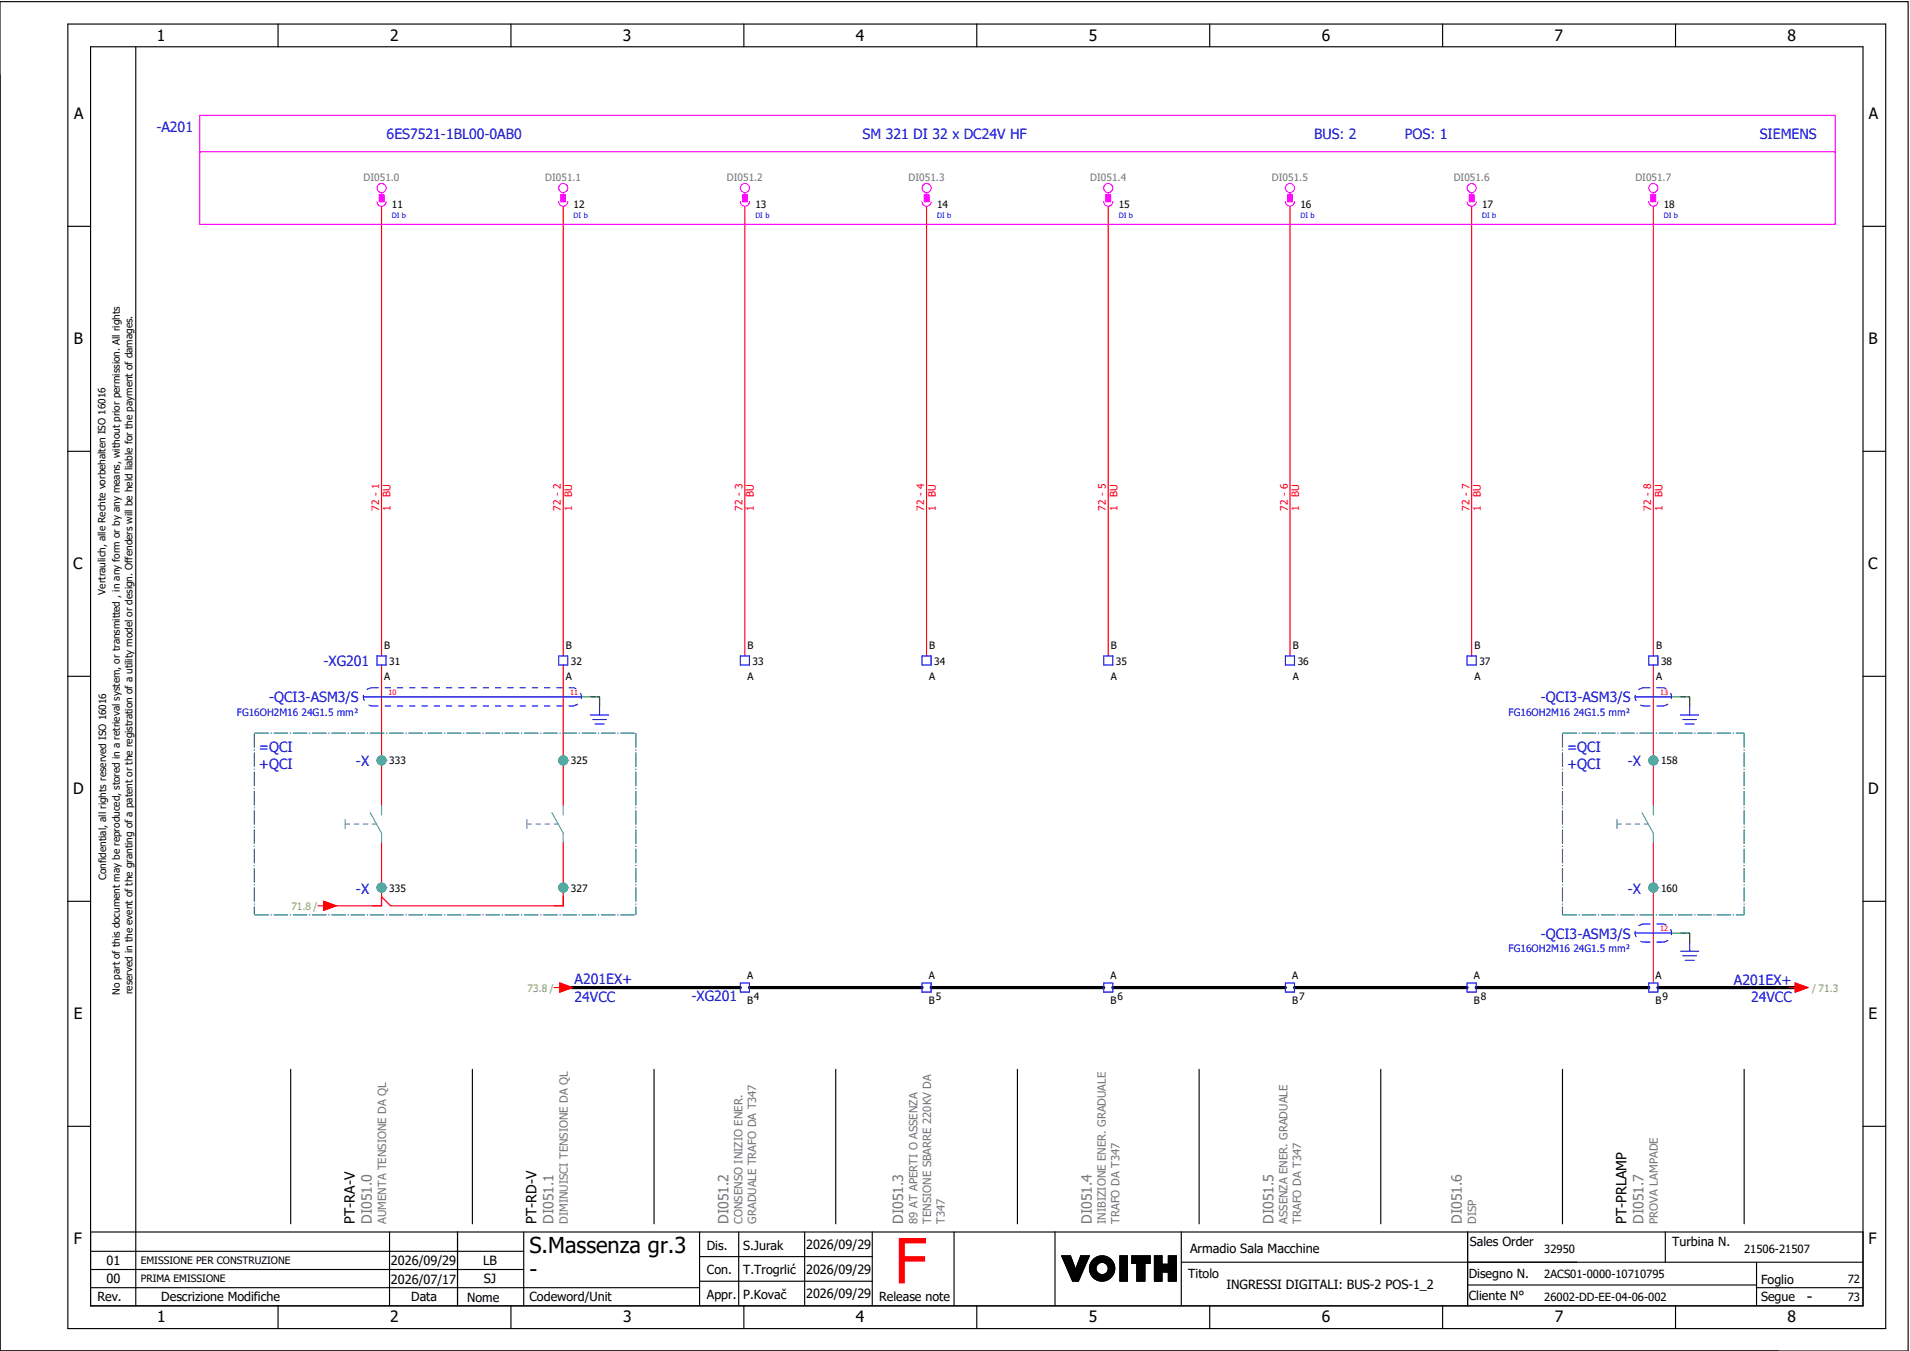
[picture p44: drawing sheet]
<svg xmlns="http://www.w3.org/2000/svg" width="421mm" height="297mm" viewBox="0 0 421 297" stroke-linecap="round" stroke-linejoin="round" font-family="sans-serif">
<defs><g id="words">
<text font-size="13.8" fill="#f00" x="196.9" y="282.5">F</text>
<g font-size="4.8">
<text x="116.6" y="275.8">S.Massenza gr.3</text>
<text x="116.6" y="281.1">-</text>
</g>
<g font-size="3.4">
<text x="34.5" y="9">1</text>
<text x="85.9" y="9">2</text>
<text x="137.1" y="9">3</text>
<text x="188.4" y="9">4</text>
<text x="239.7" y="9">5</text>
<text x="291" y="9">6</text>
<text x="342.3" y="9">7</text>
<text x="393.5" y="9">8</text>
<text x="16.3" y="26.2">A</text>
<text x="411.5" y="26.2">A</text>
<text x="16.2" y="75.8">B</text>
<text x="411.4" y="75.8">B</text>
<text x="16.1" y="125.3">C</text>
<text x="411.3" y="125.3">C</text>
<text x="16.1" y="174.8">D</text>
<text x="411.3" y="174.8">D</text>
<text x="16.2" y="224.4">E</text>
<text x="411.4" y="224.4">E</text>
<text x="16.2" y="273.9">F</text>
<text x="411.4" y="273.9">F</text>
<text x="397.8" y="286.6">-</text>
<text x="34.6" y="291">1</text>
<text x="85.9" y="291">2</text>
<text x="137.2" y="291">3</text>
<text x="188.4" y="291">4</text>
<text x="239.7" y="291">5</text>
<text x="291" y="291">6</text>
<text x="342.3" y="291">7</text>
<text x="393.6" y="291">8</text>
</g>
<g font-size="3.1" fill="#00f">
<text x="34.4" y="29">-A201</text>
<text x="85.1" y="30.6">6ES7521-1BL00-0AB0</text>
<text x="189.9" y="30.6">SM 321 DI 32 x DC24V HF</text>
<text x="289.3" y="30.6">BUS: 2</text>
<text x="309.3" y="30.6">POS: 1</text>
<text x="387.4" y="30.6">SIEMENS</text>
<text x="71.2" y="146.7">-XG201</text>
<text x="59.2" y="154.6">-QCI3-ASM3/S</text>
<text x="339.2" y="154.6">-QCI3-ASM3/S</text>
<text x="57" y="165.5">=QCI</text>
<text x="345" y="165.5">=QCI</text>
<text x="57" y="169.3">+QCI</text>
<text x="78.4" y="168.7">-X</text>
<text x="345" y="169.3">+QCI</text>
<text x="358.4" y="168.7">-X</text>
<text x="78.4" y="196.7">-X</text>
<text x="358.4" y="196.7">-X</text>
<text x="339.2" y="206.6">-QCI3-ASM3/S</text>
<text x="126.5" y="216.6">A201EX+</text>
<text x="126.5" y="220.5">24VCC</text>
<text x="152.2" y="220.3">-XG201</text>
<text x="381.7" y="216.8">A201EX+</text>
<text x="385.5" y="220.5">24VCC</text>
</g>
<g font-size="3.1">
<text x="78.1" y="269.4" transform="rotate(-90 78.1 269.4)">PT-RA-V</text>
<text x="118.1" y="269.4" transform="rotate(-90 118.1 269.4)">PT-RD-V</text>
<text x="358.1" y="269.4" transform="rotate(-90 358.1 269.4)">PT-PRLAMP</text>
</g>
<g font-size="3.1" fill="#767676">
<text x="81.9" y="269.4" transform="rotate(-90 81.9 269.4)">DI051.0</text>
<text x="121.9" y="269.4" transform="rotate(-90 121.9 269.4)">DI051.1</text>
<text x="160.4" y="269.4" transform="rotate(-90 160.4 269.4)">DI051.2</text>
<text x="198.9" y="269.4" transform="rotate(-90 198.9 269.4)">DI051.3</text>
<text x="240.4" y="269.4" transform="rotate(-90 240.4 269.4)">DI051.4</text>
<text x="280.4" y="269.4" transform="rotate(-90 280.4 269.4)">DI051.5</text>
<text x="321.9" y="269.4" transform="rotate(-90 321.9 269.4)">DI051.6</text>
<text x="361.9" y="269.4" transform="rotate(-90 361.9 269.4)">DI051.7</text>
</g>
<g font-size="2.8">
<text x="155.6" y="275.1">Dis.</text>
<text x="163.6" y="275.1">S.Jurak</text>
<text x="177.5" y="275">2026/09/29</text>
<text x="262" y="275.8">Armadio Sala Macchine</text>
<text x="323.6" y="274.3">Sales Order</text>
<text x="368.1" y="274.2">Turbina N.</text>
<text x="23.4" y="278.6">01</text>
<text x="86.1" y="278.6">2026/09/29</text>
<text x="106.3" y="278.6">LB</text>
<text x="155.6" y="280.5">Con.</text>
<text x="163.6" y="280.5">T.Trogrlić</text>
<text x="177.5" y="280.4">2026/09/29</text>
<text x="261.6" y="281.3">Titolo</text>
<text x="323.4" y="281.2">Disegno N.</text>
<text x="21.4" y="286.5">Rev.</text>
<text x="23.4" y="282.5">00</text>
<text x="35.5" y="286.4">Descrizione Modifiche</text>
<text x="86.1" y="282.6">2026/07/17</text>
<text x="90.5" y="286.5">Data</text>
<text x="102.8" y="286.5">Nome</text>
<text x="106.5" y="282.5">SJ</text>
<text x="116.6" y="286.3">Codeword/Unit</text>
<text x="155.6" y="286">Appr.</text>
<text x="163.6" y="285.9">P.Kovač</text>
<text x="177.5" y="285.8">2026/09/29</text>
<text x="193.5" y="286.5">Release note</text>
<text x="270" y="283.8">INGRESSI DIGITALI: BUS-2 POS-1_2</text>
<text x="323.4" y="286.2">Cliente N°</text>
<text x="387.7" y="286.5">Segue</text>
<text x="387.7" y="282.6">Foglio</text>
</g>
<g font-size="2.5" fill="#767676">
<text x="85" y="269.4" transform="rotate(-90 85 269.4)">AUMENTA TENSIONE DA QL</text>
<text x="125" y="269.4" transform="rotate(-90 125 269.4)">DIMINUISCI TENSIONE DA QL</text>
<text x="163.5" y="269.4" transform="rotate(-90 163.5 269.4)">CONSENSO INIZIO ENER.</text>
<text x="166.5" y="269.4" transform="rotate(-90 166.5 269.4)">GRADUALE TRAFO DA T347</text>
<text x="202" y="269.4" transform="rotate(-90 202 269.4)">89 AT APERTI O ASSENZA</text>
<text x="205" y="269.4" transform="rotate(-90 205 269.4)">TENSIONE SBARRE 220KV DA</text>
<text x="208" y="269.4" transform="rotate(-90 208 269.4)">T347</text>
<text x="243.5" y="269.4" transform="rotate(-90 243.5 269.4)">INIBIZIONE ENER. GRADUALE</text>
<text x="246.5" y="269.4" transform="rotate(-90 246.5 269.4)">TRAFO DA T347</text>
<text x="283.5" y="269.4" transform="rotate(-90 283.5 269.4)">ASSENZA ENER. GRADUALE</text>
<text x="286.5" y="269.4" transform="rotate(-90 286.5 269.4)">TRAFO DA T347</text>
<text x="325" y="269.4" transform="rotate(-90 325 269.4)">DISP</text>
<text x="365" y="269.4" transform="rotate(-90 365 269.4)">PROVA LAMPADE</text>
</g>
<g font-size="2.5">
<text x="340" y="275.9">32950</text>
<text x="384" y="275.9">21506-21507</text>
<text x="340" y="281.4">2ACS01-0000-10710795</text>
<text x="340" y="286.4">26002-DD-EE-04-06-002</text>
<text x="406.8" y="282.4">72</text>
<text x="406.8" y="286.4">73</text>
</g>
<g font-size="2.2" fill="#767676">
<text x="80" y="39.9">DI051.0</text>
<text x="120" y="39.9">DI051.1</text>
<text x="160" y="39.9">DI051.2</text>
<text x="200" y="39.9">DI051.3</text>
<text x="240" y="39.9">DI051.4</text>
<text x="280" y="39.9">DI051.5</text>
<text x="320" y="39.9">DI051.6</text>
<text x="360" y="39.9">DI051.7</text>
</g>
<g font-size="2.2">
<text x="86.3" y="45.8">11</text>
<text x="126.3" y="45.8">12</text>
<text x="166.3" y="45.8">13</text>
<text x="206.3" y="45.8">14</text>
<text x="246.3" y="45.8">15</text>
<text x="286.3" y="45.8">16</text>
<text x="326.3" y="45.8">17</text>
<text x="366.3" y="45.8">18</text>
<text x="23.2" y="130.9" transform="rotate(-90 23.2 130.9)">Vertraulich, alle Rechte vorbehalten ISO 16016</text>
<text x="84.6" y="142.9">B</text>
<text x="124.6" y="142.9">B</text>
<text x="164.6" y="142.9">B</text>
<text x="204.6" y="142.9">B</text>
<text x="244.6" y="142.9">B</text>
<text x="284.6" y="142.9">B</text>
<text x="324.6" y="142.9">B</text>
<text x="364.6" y="142.9">B</text>
<text x="84.6" y="149.6">A</text>
<text x="85.7" y="146.3">31</text>
<text x="124.6" y="149.6">A</text>
<text x="125.7" y="146.3">32</text>
<text x="164.6" y="149.6">A</text>
<text x="165.7" y="146.3">33</text>
<text x="204.6" y="149.6">A</text>
<text x="205.7" y="146.3">34</text>
<text x="244.6" y="149.6">A</text>
<text x="245.7" y="146.3">35</text>
<text x="284.6" y="149.6">A</text>
<text x="285.7" y="146.3">36</text>
<text x="324.6" y="149.6">A</text>
<text x="325.7" y="146.3">37</text>
<text x="364.6" y="149.6">A</text>
<text x="365.7" y="146.3">38</text>
<text x="85.7" y="168.3">333</text>
<text x="125.7" y="168.3">325</text>
<text x="365.7" y="168.3">158</text>
<text x="23.4" y="193.7" transform="rotate(-90 23.4 193.7)">Confidential, all rights reserved ISO 16016</text>
<text x="85.7" y="196.3">335</text>
<text x="125.7" y="196.3">327</text>
<text x="365.7" y="196.3">160</text>
<text x="164.5" y="215.4">A</text>
<text x="204.5" y="215.4">A</text>
<text x="244.5" y="215.4">A</text>
<text x="284.5" y="215.4">A</text>
<text x="324.5" y="215.4">A</text>
<text x="364.5" y="215.4">A</text>
<text x="26.4" y="219" transform="rotate(-90 26.4 219)">No part of this document may be reproduced, stored in a retrieval system, or transmitted , in any form or by any means, without prior permission. All rights</text>
<text x="29.2" y="218.9" transform="rotate(-90 29.2 218.9)">reserved in the event of the granting of a patent or the registration of a utility model or design. Offenders will be held liable for the payment of damages.</text>
<text x="164.5" y="220.9">B</text>
<text x="166" y="220">4</text>
<text x="204.5" y="220.9">B</text>
<text x="206" y="220">5</text>
<text x="244.5" y="220.9">B</text>
<text x="246" y="220">6</text>
<text x="284.5" y="220.9">B</text>
<text x="286" y="220">7</text>
<text x="324.5" y="220.9">B</text>
<text x="326" y="220">8</text>
<text x="364.5" y="220.9">B</text>
<text x="366" y="220">9</text>
<text x="31" y="278.3">EMISSIONE PER CONSTRUZIONE</text>
<text x="31" y="282.3">PRIMA EMISSIONE</text>
</g>
<g font-size="2.2" fill="#f00">
<text x="83.5" y="112.4" transform="rotate(-90 83.5 112.4)">72 - 1</text>
<text x="86" y="112.4" transform="rotate(-90 86 112.4)">1</text>
<text x="86" y="109.4" transform="rotate(-90 86 109.4)">BU</text>
<text x="123.5" y="112.4" transform="rotate(-90 123.5 112.4)">72 - 2</text>
<text x="126" y="112.4" transform="rotate(-90 126 112.4)">1</text>
<text x="126" y="109.4" transform="rotate(-90 126 109.4)">BU</text>
<text x="163.5" y="112.4" transform="rotate(-90 163.5 112.4)">72 - 3</text>
<text x="166" y="112.4" transform="rotate(-90 166 112.4)">1</text>
<text x="166" y="109.4" transform="rotate(-90 166 109.4)">BU</text>
<text x="203.5" y="112.4" transform="rotate(-90 203.5 112.4)">72 - 4</text>
<text x="206" y="112.4" transform="rotate(-90 206 112.4)">1</text>
<text x="206" y="109.4" transform="rotate(-90 206 109.4)">BU</text>
<text x="243.5" y="112.4" transform="rotate(-90 243.5 112.4)">72 - 5</text>
<text x="246" y="112.4" transform="rotate(-90 246 112.4)">1</text>
<text x="246" y="109.4" transform="rotate(-90 246 109.4)">BU</text>
<text x="283.5" y="112.4" transform="rotate(-90 283.5 112.4)">72 - 6</text>
<text x="286" y="112.4" transform="rotate(-90 286 112.4)">1</text>
<text x="286" y="109.4" transform="rotate(-90 286 109.4)">BU</text>
<text x="323.5" y="112.4" transform="rotate(-90 323.5 112.4)">72 - 7</text>
<text x="326" y="112.4" transform="rotate(-90 326 112.4)">1</text>
<text x="326" y="109.4" transform="rotate(-90 326 109.4)">BU</text>
<text x="363.5" y="112.4" transform="rotate(-90 363.5 112.4)">72 - 8</text>
<text x="366" y="112.4" transform="rotate(-90 366 112.4)">1</text>
<text x="366" y="109.4" transform="rotate(-90 366 109.4)">BU</text>
</g>
<g font-size="2.2" fill="#00f">
<text x="52.1" y="157.5">FG16OH2M16 24G1.5 mm²</text>
<text x="332.1" y="157.5">FG16OH2M16 24G1.5 mm²</text>
<text x="332.1" y="209.5">FG16OH2M16 24G1.5 mm²</text>
</g>
<g font-size="2.2" fill="#7ca552">
<text x="64.2" y="200.3">71.8 /</text>
<text x="116.2" y="218.3">73.8 /</text>
<text x="399" y="218.3">/ 71.3</text>
</g>
<g font-size="1.6" fill="#00f">
<text x="86.3" y="47.9">DI b</text>
<text x="126.3" y="47.9">DI b</text>
<text x="166.3" y="47.9">DI b</text>
<text x="206.3" y="47.9">DI b</text>
<text x="246.3" y="47.9">DI b</text>
<text x="286.3" y="47.9">DI b</text>
<text x="326.3" y="47.9">DI b</text>
<text x="366.3" y="47.9">DI b</text>
</g>
<g font-size="1.6" fill="#f00">
<text x="85.5" y="152.9">10</text>
<text x="125.5" y="152.9">11</text>
<text x="365.5" y="152.9">13</text>
<text x="365.5" y="204.9">12</text>
</g>
</g></defs>
<g fill="none" stroke="#000" stroke-width=".25">
<path d="M0 .4h420.1v297h-420.1zM14.9 5.3h400.3v287.2h-400.3zM19.9 10.3h390.3v277.2h-390.3zM29.9 10.4v277.1M61.2 5.3v5M112.5 5.3v5M163.8 5.3v5M215.1 5.3v5M266.3 5.3v5M317.6 5.3v5M368.9 5.3v5M14.9 49.8h5"/>
<path d="M410.2 49.8h5M14.9 99.3h5M410.2 99.3h5M14.9 148.9h5M410.2 148.9h5M14.9 198.4h5M410.2 198.4h5M64 235.4v34M104 235.4v34M144 235.4v34M184 235.4v34M224 235.4v34"/>
<path d="M264 235.4v34M304 235.4v34M344 235.4v34M384 235.4v34M14.9 247.9h5M410.2 247.9h5M19.9 271.2h390.3M19.9 279.5h95.4M19.9 275.4h95.4M85.8 271.2v16.3M100.7 271.2v16.3M115.3 271.2v16.3"/>
<path d="M154 271.2v16.3M154 276.6h38M162.6 271.2v16.3M177.2 271.2v16.3M192 271.2v16.3M210.1 271.2v16.3M232.3 271.1v16.3M233.7 276.4h2M233.7 276.4l2.5 5.6M233.8 276.4l-.1 .1M233.9 276.4l-.1 .2M234.1 276.4l-.3 .3"/>
<path d="M234.2 276.4l-.3 .4M234.4 276.4l-.5 .5M234.5 276.4l-.5 .6M234.7 276.4l-.7 .7M234.8 276.4l-.7 .8M235 276.4l-.9 .9M235.1 276.4l-.9 1M235.3 276.4l-1.1 1.1M235.4 276.4l-1.2 1.2M235.6 276.4l-1.3 1.3M235.7 276.4l1.1 3 1.1-3h1.9l-2.4 5.6h-1.2M235.7 276.5l-1.4 1.3"/>
<path d="M235.7 276.6l-1.3 1.3M235.8 276.7l-1.4 1.3M235.8 276.8l-1.3 1.3M235.9 276.9l-1.4 1.4M235.9 277l-1.3 1.4M235.9 277.1l-1.3 1.4M236 277.3l-1.3 1.3M236 277.4l-1.3 1.3M236.1 277.5l-1.3 1.3M236.1 277.6l-1.3 1.3M236.1 277.7l-1.3 1.3M236.2 277.8l-1.3 1.3"/>
<path d="M236.2 277.9l-1.3 1.3M236.3 278l-1.3 1.3M236.3 278.1l-1.3 1.3M236.3 278.2l-1.2 1.3M236.4 278.3l-1.3 1.3M236.4 278.4l-1.2 1.3M236.5 278.6l-1.3 1.2M236.5 278.7l-1.2 1.2M236.6 278.8l-1.3 1.2M236.6 278.9l-1.3 1.2M236.6 279l-1.2 1.2M236.7 279.1l-1.3 1.2"/>
<path d="M236.7 279.2l-1.2 1.3M236.8 279.3l-1.3 1.3M238 276.4l-.1 .1M238.1 276.4l-.3 .4M238.3 276.4l-.6 .6M238.4 279.8l-2.2 2.2M238.4 276.4l-.8 .8M238.5 279.5l-2.4 2.4M238.6 276.4l-1.1 1.1M238.6 279.3l-2.5 2.5M238.7 279l-2.7 2.7M238.7 276.4l-1.2 1.3"/>
<path d="M238.8 278.7l-2.8 2.9M238.9 276.4l-1.5 1.6M239 278.5l-3.1 3M239 276.4l-1.7 1.8M239.1 278.2l-3.2 3.2M239.2 276.4l-2 2.1M239.2 277.9l-3.4 3.4M239.3 277.7l-3.5 3.5M239.3 276.4l-2.2 2.3M239.4 277.4l-3.6 3.7M239.5 276.4l-2.5 2.5M239.5 277.1l-3.8 3.9"/>
<path d="M239.6 276.4l-2.7 2.8M239.7 276.9l-4 4M239.8 276.6l-4.2 4.2M239.8 276.4l-4.2 4.3M241.1 276.9l-.8 .8M241.3 279.3l-1.2 1.1M241.3 279.1l-1.2 1.2M241.3 279.4l-1.1 1.1M241.3 278.9l-1.3 1.3M241.3 279.5l-1.1 1.1M241.4 279.7l-1.1 1M241.4 278.7l-1.4 1.4"/>
<path d="M241.4 279.8l-1 1M241.4 276.7l-1.3 1.3M241.5 279.9l-1.1 1M241.5 280l-1 1M241.7 276.6l-1.7 1.7M241.9 276.5l-1.9 2M242.1 276.5l-2.2 2.2M242.3 276.5l-2.4 2.4M242.5 276.4l-2.6 2.6M242.6 276.4l-2.7 2.8M242.8 276.4l-2.9 3M242.9 276.5l-3 3"/>
<path d="M243 276.5l-3.1 3.1M243.2 276.5l-3.3 3.3M243.3 276.5l-3.4 3.4M243.4 276.6l-3.4 3.4M243.5 276.6l-1.4 1.4M243.6 276.6l-1.3 1.3M243.7 276.7l-1.2 1.2M243.9 276.7l-1.2 1.2M244 276.8l-1.2 1.1M244 276.8l-1.1 1.1M244.1 276.9l-1 1.1M244.2 276.9l-1 1.1"/>
<path d="M244.3 277l-1 1M244.4 277.1l-1 1M244.5 277.1l-1 1.1M244.6 277.2l-1.1 1M244.6 277.3l-1 1M244.7 277.4l-1 1M244.8 277.4l-1 1.1M244.8 277.5l-1 1.1M244.9 277.6l-1 1.1M245 277.7l-1.1 1.1M245 277.8l-1.1 1.1M245.1 277.9l-1.1 1.1"/>
<path d="M245.1 278l-1.1 1.1M245.2 278.1l-1.2 1.2M245.2 278.2l-1.2 1.3M245.3 278.3l-1.4 1.4M245.3 278.4l-1.5 1.5M245.3 278.5l-3.4 3.4M245.4 279.9l-2.1 2M245.4 278.7l-3.3 3.3M245.4 279.7l-2.3 2.3M245.4 278.8l-3.2 3.2M245.4 278.9l-3.1 3.1M245.4 279.5l-2.5 2.5"/>
<path d="M245.4 279.1l-2.9 2.9M245.4 279.4l-2.6 2.6M245.4 279.2l-2.8 2.8M246.6 276.4h1.6v5.6h-1.6zM246.6 276.4v.1M246.8 276.4l-.2 .3M246.9 276.4l-.3 .4M247.1 276.4l-.5 .6M247.2 276.4l-.6 .7M247.4 276.4l-.8 .9M247.5 276.4l-.9 1M247.7 276.4l-1.1 1.2"/>
<path d="M247.8 276.4l-1.2 1.3M248 276.4l-1.4 1.5M248.1 276.4l-1.5 1.6M248.2 280l-1.6 1.6M248.2 279.8l-1.6 1.7M248.2 279.7l-1.6 1.6M248.2 279.5l-1.6 1.7M248.2 279.4l-1.6 1.6M248.2 279.2l-1.6 1.7M248.2 277.4l-1.6 1.7M248.2 277.3l-1.6 1.6M248.2 277.1l-1.6 1.7"/>
<path d="M248.2 277l-1.6 1.6M248.2 276.8l-1.6 1.7M248.2 276.7l-1.6 1.6M248.2 276.5l-1.6 1.7M248.2 278l-1.6 1.7M248.2 277.9l-1.6 1.6M248.2 277.7l-1.6 1.7M248.2 277.6l-1.6 1.6M248.2 279.1l-1.6 1.6M248.2 278.9l-1.6 1.7M248.2 278.8l-1.6 1.6M248.2 278.6l-1.6 1.7"/>
<path d="M248.2 278.5l-1.6 1.6M248.2 278.3l-1.6 1.7M248.2 278.2l-1.6 1.6M249.2 276.4v.1M249.4 276.4l-.2 .2M249.5 276.4l-.3 .4M249.7 276.4l-.5 .5M249.8 276.4l-.6 .7M250 276.4l-.8 .8M250.1 276.4l-.9 1M250.3 278.1h-1.1v-1.7h4v1.7h-1.1v3.9h-1.8M250.3 278.1v3.9"/>
<path d="M250.3 276.4l-1.1 1.2M250.4 276.4l-1.2 1.3M250.6 276.4l-1.4 1.5M250.7 276.4l-1.5 1.6M250.9 276.4l-1.7 1.7M251 276.4l-1.6 1.7M251.2 276.4l-1.7 1.7M251.3 276.4l-1.6 1.7M251.5 276.4l-1.7 1.7M251.6 276.4l-1.6 1.7M251.8 276.4l-1.7 1.7M251.9 276.4l-1.6 1.7"/>
<path d="M252.1 279.9l-1.8 1.8M252.1 278.6l-1.8 1.8M252.1 278.4l-1.8 1.8M252.1 278.3l-1.8 1.8M252.1 279.2l-1.8 1.8M252.1 279l-1.8 1.8M252.1 278.9l-1.8 1.8M252.1 278.7l-1.8 1.8M252.1 279.3l-1.8 1.8M252.1 279.8l-1.8 1.8M252.1 279.6l-1.8 1.8M252.1 279.5l-1.8 1.8"/>
<path d="M252.1 276.4l-1.8 1.9M252.2 276.4l-1.9 2M252.4 276.4l-2.1 2.2M252.5 276.4l-2.2 2.3M252.7 276.4l-2.4 2.5M252.8 276.4l-2.5 2.6M253 276.4l-2.7 2.8M253.1 276.4l-2.8 2.9M253.2 277.4l-.7 .7M253.2 276.7l-2.9 2.9M253.2 276.5l-2.9 3M253.2 277.3l-.8 .8"/>
<path d="M253.2 277.1l-1 1M253.2 277l-2.9 2.9M253.2 276.8l-2.9 3M253.2 278l-.1 .1M253.2 277.9l-.2 .2M253.2 277.7l-.4 .4M253.2 277.6l-.5 .5M254.2 276.4v5.6M254.2 276.4h1.6M254.2 276.4v.1M254.3 276.4l-.1 .2M254.5 276.4l-.3 .4"/>
<path d="M254.6 276.4l-.4 .5M254.8 276.4l-.6 .7M254.9 276.4l-.7 .8M255.1 276.4l-.9 1M255.2 276.4l-1 1.1M255.4 276.4l-1.2 1.3M255.5 276.4l-1.3 1.4M255.7 276.4l-1.5 1.6M255.8 277.5l-1.6 1.7M255.8 277.4l-1.6 1.6M255.8 277.2l-1.6 1.7M255.8 277.1l-1.6 1.6"/>
<path d="M255.8 276.9l-1.6 1.7M255.8 276.8l-1.6 1.6M255.8 276.6l-1.6 1.7M255.8 276.5l-1.6 1.6M255.8 276.4v1.9M255.8 278l-1.6 1.6M255.8 277.8l-1.6 1.7M255.8 277.7l-1.6 1.6M255.8 278.3l-1.6 1.6M255.8 278.1l-1.6 1.7M255.9 278.3l-1.7 1.8M256.1 278.3l-1.9 1.9"/>
<path d="M256.2 278.3l-2 2.1M256.4 278.3l-2.2 2.2M256.5 278.3l-2.3 2.4M256.7 278.3l-2.5 2.5M256.8 278.3l-2.6 2.7M257 278.3l-2.8 2.8M257.1 278.3l-2.9 3M257.3 276.4l-.1 .2M257.5 276.4l-.3 .3M257.6 276.4l-.4 .5M257.8 276.4l-.6 .6M257.9 276.4l-.7 .8"/>
<path d="M258.1 276.4l-.9 .9M258.2 276.4l-1 1.1M258.4 276.4l-1.2 1.2M258.5 276.4l-1.3 1.4M258.7 276.4l-1.5 1.5M258.8 276.4l-1.6 1.7M259 276.4h-1.8v1.9h-1.4M259 276.4v5.6h-1.8v-2M259 276.5l-1.8 1.7M259 277.5l-2.5 2.5M259 277.4l-2.7 2.6M259 277.1l-3 2.9"/>
<path d="M259 276.9l-3.1 3.1M259 277.2l-2.8 2.8M259 276.8l-4.8 4.8M259 276.6l-4.8 4.8M259 279l-1.8 1.8M259 278.9l-1.8 1.7M259 278.7l-1.8 1.8M259 278.6l-1.8 1.7M259 278.4l-1.8 1.8M259 278.3l-1.8 1.7M259 278.1l-1.9 1.9M259 278l-2.1 2"/>
<path d="M259 277.8l-2.2 2.2M259 277.7l-2.4 2.3M259 279.3l-1.8 1.8M259 279.2l-1.8 1.7M259 279.9l-1.8 1.8M259 279.8l-1.8 1.7M259 279.6l-1.8 1.8M259 279.5l-1.8 1.7M260.1 271.2v16.3M260.1 277.9h150.1M323.1 271.2v16.3M366.6 271.2v6.7"/>
<path d="M386.7 277.9v9.6M19.9 283.5h134.1M61.2 287.5v5M112.5 287.5v5M154 282h38M163.8 287.5v5M215.1 287.5v5M237.5 281.9l-.1 .1M237.6 281.7l-.4 .3M237.7 281.4l-.6 .6M237.8 281.1l-.9 .9M237.9 280.9l-1.1 1.1"/>
<path d="M238 280.6l-1.4 1.4M238.2 280.3l-1.7 1.7M238.3 280.1l-2 1.9M241.6 280l-1 1.1M241.6 280.1l-1 1M241.7 280.2l-1 1M241.8 280.3l-1 1M241.9 280.3l-1 1.1M242 280.4l-1.1 1M242.1 280.4l-1.1 1.1M242.2 280.5l-1.1 1.1M242.3 280.5l-1.1 1.1"/>
<path d="M242.4 280.6l-1.1 1.1M242.6 280.6l-1.2 1.1M242.7 280.6l-1.2 1.2M242.9 280.6l-1.3 1.2M243.1 280.5l-1.4 1.4M243.3 280.4l-1.5 1.5M245.1 280.6l-1.1 1M245.2 280.3l-1.5 1.5M245.3 280.1l-1.8 1.8M248.2 281.6l-.4 .4M248.2 281.5l-.5 .5M248.2 281.9l-.1 .1"/>
<path d="M248.2 281.8l-.2 .2M248.2 281.3l-.7 .7M248.2 281.2l-.8 .8M248.2 281l-1 1M248.2 280.9l-1.1 1.1M248.2 280.7l-1.3 1.3M248.2 280.6l-1.4 1.4M248.2 280.4l-1.6 1.6M248.2 280.3l-1.6 1.6M248.2 280.1l-1.6 1.7M252.1 281.3l-.8 .7M252.1 281.1l-.9 .9"/>
<path d="M252.1 281l-1.1 1M252.1 280.8l-1.2 1.2M252.1 280.7l-1.4 1.3M252.1 280.5l-1.5 1.5M252.1 280.4l-1.7 1.6M252.1 280.2l-1.8 1.8M252.1 280.1l-1.8 1.8M252.1 281.7l-.3 .3M252.1 281.6l-.5 .4M252.1 281.4l-.6 .6M252.1 281.9l-.2 .1M255.8 280v2h-1.6"/>
<path d="M255.8 280.7l-1.3 1.3M255.8 280.5l-1.5 1.5M255.8 280.1l-1.6 1.6M255.8 280.4l-1.6 1.6M255.8 280h1.4M255.8 281.9l-.1 .1M255.8 281.7l-.3 .3M255.8 281.6l-.4 .4M255.8 281.4l-.6 .6M255.8 281.3l-.7 .7M255.8 281.1l-.9 .9M255.8 281l-1 1"/>
<path d="M255.8 280.8l-1.2 1.2M255.8 280.2l-1.6 1.7M259 281.9l-.2 .1M259 281.7l-.3 .3M259 281.6l-.5 .4M259 281.4l-.6 .6M259 281.3l-.8 .7M259 281.1l-.9 .9M259 281l-1.1 1M259 280.8l-1.2 1.2M259 280.7l-1.4 1.3M259 280.5l-1.5 1.5"/>
<path d="M259 280.4l-1.7 1.6M259 280.2l-1.8 1.8M259 280.1l-1.8 1.7M266.3 287.5v5M317.6 287.5v5M323.1 282.9h63.6M368.9 287.5v5M386.7 283.5h23.5"/>
<circle cx="242.6" cy="279.2" r="1.35"/>
<circle cx="242.6" cy="279.2" r="2.79"/>
</g>
<path d="M128 153.4h4M132 153.4v2M368 153.4h4M372 153.4v2M368 205.4h4M372 205.4v2" fill="none" stroke="#00be00" stroke-width=".25" stroke-dasharray="3.2 .4 .3 .4"/>
<g fill="none" stroke="#f00" stroke-width=".25">
<path d="M84 45.4v99M124 45.4v99M164 45.4v99M204 45.4v99M244 45.4v99M284 45.4v99M324 45.4v99M364 45.4v99M84 146.4v20M124 146.4v20M364 146.4v20M84 168.4v9"/>
<path d="M124 168.4v9M364 168.4v9M70 199.4h1.3M71.3 198.4l2.7 1-2.7 1zM84 196.4v3h-12M84 185.4v9M124 196.4v3h-38l-2-2M124 185.4v9M364 185.4v9M364 196.4v20M122 217.4h1.2M123.2 216.4l2.8 1-2.8 1z"/>
<path d="M394 217.4h1.2M395.2 216.4l2.8 1-2.8 1z"/>
</g>
<path d="M124 217.4h39M165 217.4h38M205 217.4h38M245 217.4h38M285 217.4h38M325 217.4h38M365 217.4h31" fill="none" stroke="#000" stroke-width=".7"/>
<g fill="none" stroke="#f0f" stroke-width=".25">
<path d="M44 25.4h360v24h-360zM44 33.4h360M83 44.4a1 1 0 0 0 1 1 1 1 0 0 0 1-1M83.5 42.9h1v1.5h-1zM84 42.4v.5M123 44.4a1 1 0 0 0 1 1 1 1 0 0 0 1-1M123.5 42.9h1v1.5h-1zM124 42.4v.5M163 44.4a1 1 0 0 0 1 1 1 1 0 0 0 1-1M163.5 42.9h1v1.5h-1zM164 42.4v.5M203 44.4a1 1 0 0 0 1 1 1 1 0 0 0 1-1"/>
<path d="M203.5 42.9h1v1.5h-1zM204 42.4v.5M243 44.4a1 1 0 0 0 1 1 1 1 0 0 0 1-1M243.5 42.9h1v1.5h-1zM244 42.4v.5M283 44.4a1 1 0 0 0 1 1 1 1 0 0 0 1-1M283.5 42.9h1v1.5h-1zM284 42.4v.5M323 44.4a1 1 0 0 0 1 1 1 1 0 0 0 1-1M323.5 42.9h1v1.5h-1zM324 42.4v.5M363 44.4a1 1 0 0 0 1 1 1 1 0 0 0 1-1"/>
<path d="M363.5 42.9h1v1.5h-1zM364 42.4v.5"/>
<circle cx="84" cy="41.4" r="1"/>
<circle cx="124" cy="41.4" r="1"/>
<circle cx="164" cy="41.4" r="1"/>
<circle cx="204" cy="41.4" r="1"/>
<circle cx="244" cy="41.4" r="1"/>
<circle cx="284" cy="41.4" r="1"/>
<circle cx="324" cy="41.4" r="1"/>
<circle cx="364" cy="41.4" r="1"/>
</g>
<path d="M130 153.4h2M132 153.4v2M370 153.4h2M372 153.4v2M370 205.4h2M372 205.4v2" fill="none" stroke="#00be00" stroke-width=".25" stroke-dasharray="3.2 .4 .3 .4" stroke-linecap="butt"/>
<g fill="#f0f" stroke="#f0f" stroke-width=".22">
<path d="M83.5 42.9h1v1.5h-1z"/>
<path d="M123.5 42.9h1v1.5h-1z"/>
<path d="M163.5 42.9h1v1.5h-1z"/>
<path d="M203.5 42.9h1v1.5h-1z"/>
<path d="M243.5 42.9h1v1.5h-1z"/>
<path d="M283.5 42.9h1v1.5h-1z"/>
<path d="M323.5 42.9h1v1.5h-1z"/>
<path d="M363.5 42.9h1v1.5h-1z"/>
</g>
<path d="M56 161.4h84M56 161.4v40M140 161.4v40M344 161.4h40M344 161.4v40M384 161.4v40M56 201.4h84M344 201.4h40" fill="none" stroke="#007f7f" stroke-width=".25" stroke-dasharray="3.2 .4 .3 .4" stroke-linecap="butt"/>
<g fill="none" stroke="#00f" stroke-width=".25">
<path d="M80 153.4h48M83 144.4h2v2h-2zM123 144.4h2v2h-2zM130 157.4h4M130.5 158.4h3M131 159.4h2M132 155.4v2M163 144.4h2v2h-2zM203 144.4h2v2h-2zM243 144.4h2v2h-2zM283 144.4h2v2h-2zM323 144.4h2v2h-2z"/>
<path d="M360 153.4h8M363 144.4h2v2h-2zM370 157.4h4M370.5 158.4h3M371 159.4h2M372 155.4v2M163 216.4h2v2h-2zM203 216.4h2v2h-2zM243 216.4h2v2h-2zM283 216.4h2v2h-2zM323 216.4h2v2h-2zM360 205.4h8"/>
<path d="M363 216.4h2v2h-2zM370 209.4h4M370.5 210.4h3M371 211.4h2M372 207.4v2"/>
</g>
<g fill="#52a5a5" stroke="#52a5a5" stroke-width=".22">
<circle cx="84" cy="167.4" r="1"/>
<circle cx="124" cy="167.4" r="1"/>
<circle cx="364" cy="167.4" r="1"/>
<circle cx="84" cy="195.4" r="1"/>
<circle cx="124" cy="195.4" r="1"/>
<circle cx="364" cy="195.4" r="1"/>
</g>
<g fill="none" stroke="#52a5a5" stroke-width=".25">
<path d="M81.5 178.9l2.5 4.5v2M83 167.4h.1M83 167.4a1 1 0 0 0 1 1M84 168.4h.1M84 166.4a1 1 0 0 1 1 1M84 166.4h.1M84 166.4a1 1 0 0 0-1 1M84 177.4v2M85 167.4a1 1 0 0 1-1 1M85 167.4h.1M121.5 178.9l2.5 4.5v2M123 167.4h.1"/>
<path d="M123 167.4a1 1 0 0 0 1 1M124 168.4h.1M124 166.4a1 1 0 0 1 1 1M124 166.4h.1M124 166.4a1 1 0 0 0-1 1M124 177.4v2M125 167.4a1 1 0 0 1-1 1M125 167.4h.1M361.5 178.9l2.5 4.5v2M363 167.4h.1M363 167.4a1 1 0 0 0 1 1M364 168.4h.1"/>
<path d="M364 166.4a1 1 0 0 1 1 1M364 166.4h.1M364 166.4a1 1 0 0 0-1 1M364 177.4v2M365 167.4a1 1 0 0 1-1 1M365 167.4h.1M76 181.4h1M76 180.4v2M78 181.4h1M80 181.4h1M82 181.4h.9M83 195.4h.1"/>
<path d="M83 195.4a1 1 0 0 0 1 1M84 196.4h.1M84 194.4a1 1 0 0 1 1 1M84 194.4h.1M84 194.4a1 1 0 0 0-1 1M85 195.4a1 1 0 0 1-1 1M85 195.4h.1M116 180.4v2M116 181.4h1M118 181.4h1M120 181.4h1M122 181.4h.9"/>
<path d="M123 195.4h.1M123 195.4a1 1 0 0 0 1 1M124 196.4h.1M124 194.4a1 1 0 0 1 1 1M124 194.4h.1M124 194.4a1 1 0 0 0-1 1M125 195.4a1 1 0 0 1-1 1M125 195.4h.1M356 181.4h1M356 180.4v2M358 181.4h1M360 181.4h1"/>
<path d="M362 181.4h.9M363 195.4h.1M363 195.4a1 1 0 0 0 1 1M364 196.4h.1M364 194.4a1 1 0 0 1 1 1M364 194.4h.1M364 194.4a1 1 0 0 0-1 1M365 195.4a1 1 0 0 1-1 1M365 195.4h.1"/>
</g>
<path d="M82 155.4h44M82 151.4h44M82 151.4a2 2 0 0 0-2 2 2 2 0 0 0 2 2M126 155.4a2 2 0 0 0 2-2 2 2 0 0 0-2-2M362 155.4h4M362 151.4h4M362 151.4a2 2 0 0 0-2 2 2 2 0 0 0 2 2M366 155.4a2 2 0 0 0 2-2 2 2 0 0 0-2-2M362 207.4h4M362 203.4h4M362 203.4a2 2 0 0 0-2 2 2 2 0 0 0 2 2M366 207.4a2 2 0 0 0 2-2 2 2 0 0 0-2-2" fill="none" stroke="#00f" stroke-width=".25" stroke-dasharray="1.4 1.4" stroke-linecap="butt"/>
<g fill="#f00" stroke="#f00" stroke-width=".22">
<path d="M123.2 216.4l2.8 1-2.8 1z"/>
<path d="M395.2 216.4l2.8 1-2.8 1z"/>
<path d="M71.3 198.4l2.7 1-2.7 1z"/>
</g>
<use href="#words"/>
</svg>
